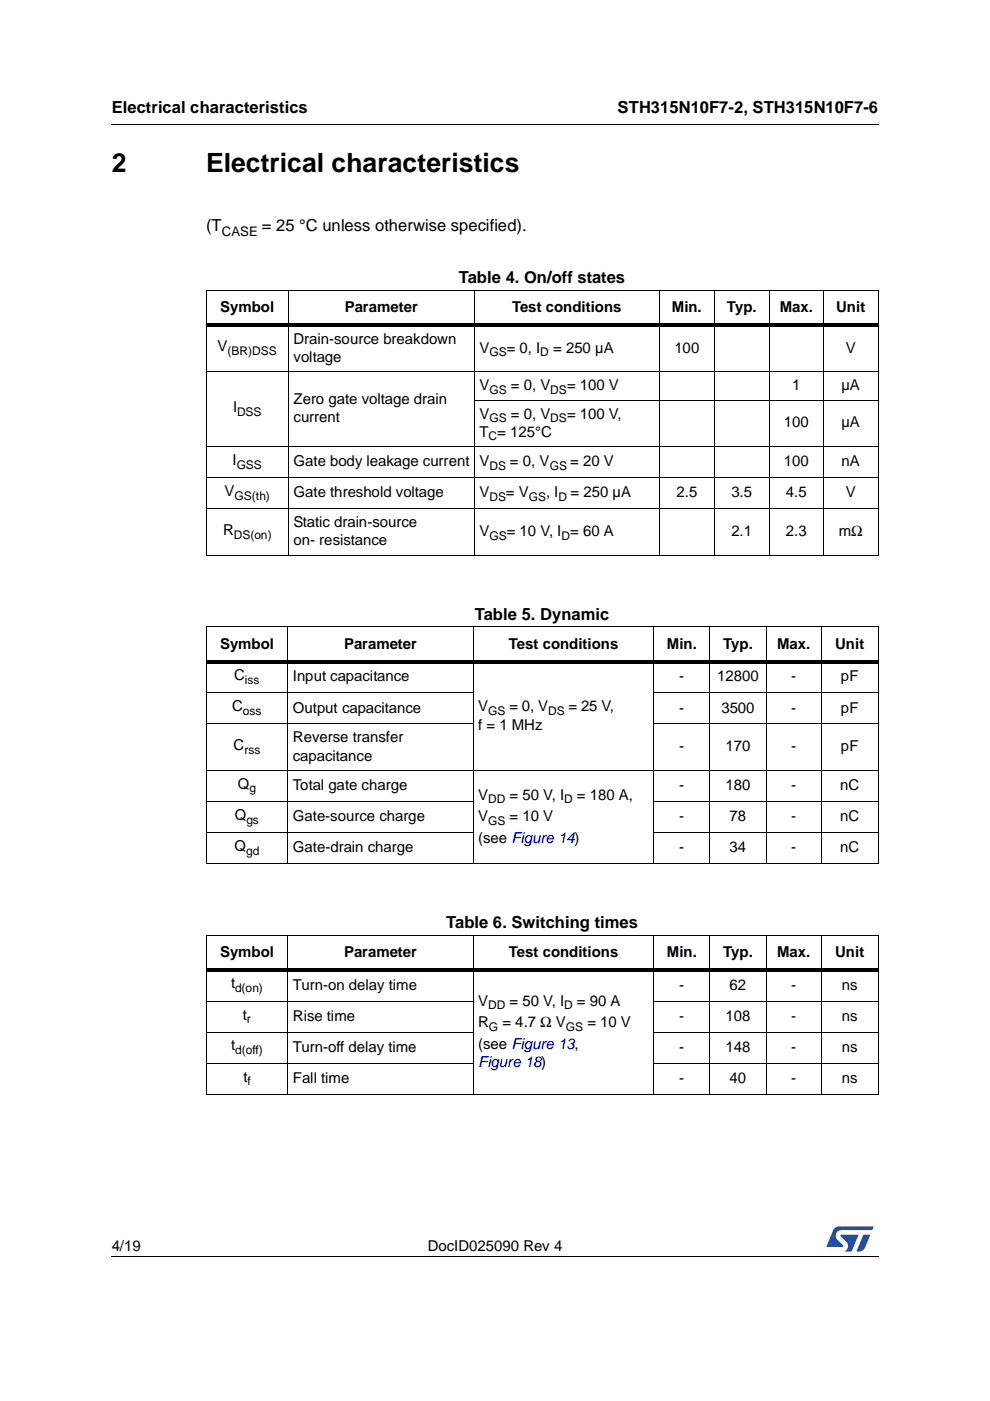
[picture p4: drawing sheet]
<svg xmlns="http://www.w3.org/2000/svg" width="210mm" height="297mm" viewBox="0 0 210 297" stroke-linecap="round" stroke-linejoin="round" font-family="sans-serif">
<defs><g id="words">
<g font-size="5.6">
<text x="23.7" y="36.4">2</text>
<text x="43.7" y="36.4">Electrical characteristics</text>
</g>
<g font-size="3.5">
<text x="23.7" y="23.9">Electrical characteristics</text>
<text x="131" y="23.9">STH315N10F7-2, STH315N10F7-6</text>
<text x="43.7" y="49.1">(T</text>
<text x="55.5" y="49.1">= 25 °C unless otherwise specified).</text>
<text x="97.3" y="60">Table 4. On/off states</text>
<text x="100.7" y="131.4">Table 5. Dynamic</text>
<text x="94.6" y="196.8">Table 6. Switching times</text>
</g>
<g font-size="3.2">
<text x="46.7" y="66.1">Symbol</text>
<text x="73.1" y="66.1">Parameter</text>
<text x="108.6" y="66.1">Test conditions</text>
<text x="142.5" y="66.1">Min.</text>
<text x="154.1" y="66.1">Typ.</text>
<text x="165.3" y="66.1">Max.</text>
<text x="177.3" y="66.1">Unit</text>
<text x="46.1" y="74.5">V</text>
<text x="62.2" y="72.9">Drain-source breakdown</text>
<text x="62.2" y="76.7">voltage</text>
<text x="101.6" y="74.8">V</text>
<text x="107.4" y="74.8">= 0, I</text>
<text x="117.3" y="74.8">= 250 µA</text>
<text x="143" y="74.8">100</text>
<text x="179.3" y="74.8">V</text>
<text x="101.6" y="82.7">V</text>
<text x="108.3" y="82.7">= 0, V</text>
<text x="120.2" y="82.7">= 100 V</text>
<text x="167.9" y="82.7">1</text>
<text x="178.4" y="82.7">µA</text>
<text x="49.4" y="87.4">I</text>
<text x="62.2" y="85.7">Zero gate voltage drain</text>
<text x="62.2" y="89.6">current</text>
<text x="101.6" y="88.7">V</text>
<text x="108.3" y="88.7">= 0, V</text>
<text x="120.2" y="88.7">= 100 V,</text>
<text x="101.6" y="92.6">T = 125°C</text>
<text x="166.2" y="90.6">100</text>
<text x="178.4" y="90.6">µA</text>
<text x="49.3" y="98.6">I</text>
<text x="62.2" y="98.9">Gate body leakage current V</text>
<text x="108.1" y="98.9">= 0, V</text>
<text x="120.9" y="98.9">= 20 V</text>
<text x="166.2" y="98.9">100</text>
<text x="178.4" y="98.9">nA</text>
<text x="47.6" y="105.2">V</text>
<text x="62.2" y="105.5">Gate threshold voltage</text>
<text x="101.6" y="105.5">V</text>
<text x="107.3" y="105.5">= V</text>
<text x="115.8" y="105.5">, I</text>
<text x="121" y="105.5">= 250 µA</text>
<text x="143.4" y="105.5">2.5</text>
<text x="155.1" y="105.5">3.5</text>
<text x="166.6" y="105.5">4.5</text>
<text x="179.3" y="105.5">V</text>
<text x="47.3" y="113.4">R</text>
<text x="62.2" y="111.8">Static drain-source</text>
<text x="101.6" y="113.7">V</text>
<text x="107.4" y="113.7">= 10 V, I = 60 A</text>
<text x="155.1" y="113.7">2.1</text>
<text x="166.6" y="113.7">2.3</text>
<text x="177.8" y="113.7">mΩ</text>
<text x="62.2" y="115.7">on- resistance</text>
<text x="46.7" y="137.5">Symbol</text>
<text x="72.9" y="137.5">Parameter</text>
<text x="107.9" y="137.5">Test conditions</text>
<text x="141.4" y="137.5">Min.</text>
<text x="153.3" y="137.5">Typ.</text>
<text x="164.8" y="137.5">Max.</text>
<text x="177.1" y="137.5">Unit</text>
<text x="49.7" y="144.2">C</text>
<text x="62.1" y="144.5">Input capacitance</text>
<text x="144" y="144.5">-</text>
<text x="152.1" y="144.5">12800</text>
<text x="167.8" y="144.5">-</text>
<text x="178.3" y="144.5">pF</text>
<text x="49.2" y="150.8">C</text>
<text x="62.1" y="151.1">Output capacitance</text>
<text x="101.4" y="150.8">V</text>
<text x="101.4" y="154.7">f = 1 MHz</text>
<text x="108" y="150.8">= 0, V</text>
<text x="120.5" y="150.8">= 25 V,</text>
<text x="144" y="151.1">-</text>
<text x="153" y="151.1">3500</text>
<text x="167.8" y="151.1">-</text>
<text x="178.3" y="151.1">pF</text>
<text x="49.5" y="159">C</text>
<text x="62.1" y="157.4">Reverse transfer</text>
<text x="62.1" y="161.2">capacitance</text>
<text x="144" y="159.3">-</text>
<text x="153.8" y="159.3">170</text>
<text x="167.8" y="159.3">-</text>
<text x="178.3" y="159.3">pF</text>
<text x="50.4" y="167.3">Q</text>
<text x="62.1" y="167.6">Total gate charge</text>
<text x="144" y="167.6">-</text>
<text x="153.8" y="167.6">180</text>
<text x="167.8" y="167.6">-</text>
<text x="178.1" y="167.6">nC</text>
<text x="49.8" y="173.8">Q</text>
<text x="101.4" y="169.5">V</text>
<text x="108" y="169.5">= 50 V, I</text>
<text x="122.3" y="169.5">= 180 A,</text>
<text x="62.1" y="174.1">Gate-source charge</text>
<text x="101.4" y="178.7">(see Figure 14)</text>
<text x="101.4" y="174.1">V</text>
<text x="108" y="174.1">= 10 V</text>
<text x="144" y="174.1">-</text>
<text x="154.7" y="174.1">78</text>
<text x="167.8" y="174.1">-</text>
<text x="178.1" y="174.1">nC</text>
<text x="49.7" y="180.4">Q</text>
<text x="62.1" y="180.7">Gate-drain charge</text>
<text x="144" y="180.7">-</text>
<text x="154.7" y="180.7">34</text>
<text x="167.8" y="180.7">-</text>
<text x="178.1" y="180.7">nC</text>
<text x="46.7" y="202.9">Symbol</text>
<text x="72.9" y="202.9">Parameter</text>
<text x="107.9" y="202.9">Test conditions</text>
<text x="141.4" y="202.9">Min.</text>
<text x="153.3" y="202.9">Typ.</text>
<text x="164.8" y="202.9">Max.</text>
<text x="177.1" y="202.9">Unit</text>
<text x="49" y="209.5">t</text>
<text x="62.1" y="209.8">Turn-on delay time</text>
<text x="144" y="209.8">-</text>
<text x="154.7" y="209.8">62</text>
<text x="167.8" y="209.8">-</text>
<text x="178.5" y="209.8">ns</text>
<text x="101.4" y="213.2">V</text>
<text x="108" y="213.2">= 50 V, I</text>
<text x="122.3" y="213.2">= 90 A</text>
<text x="51.5" y="216.2">t</text>
<text x="62.1" y="216.5">Rise time</text>
<text x="101.4" y="217.8">R</text>
<text x="106.5" y="217.8">= 4.7 Ω V</text>
<text x="124.5" y="217.8">= 10 V</text>
<text x="144" y="216.5">-</text>
<text x="153.8" y="216.5">108</text>
<text x="167.8" y="216.5">-</text>
<text x="178.5" y="216.5">ns</text>
<text x="49" y="222.7">t</text>
<text x="62.1" y="223">Turn-off delay time</text>
<text x="101.4" y="222.4">(see Figure 13,</text>
<text x="144" y="223">-</text>
<text x="153.8" y="223">148</text>
<text x="167.8" y="223">-</text>
<text x="178.5" y="223">ns</text>
<text x="51.6" y="229.3">t</text>
<text x="62.1" y="229.6">Fall time</text>
<text x="144" y="229.6">-</text>
<text x="154.7" y="229.6">40</text>
<text x="167.8" y="229.6">-</text>
<text x="178.5" y="229.6">ns</text>
<text x="23.7" y="265.1">4/19</text>
<text x="90.7" y="265.1">DocID025090 Rev 4</text>
</g>
<text font-size="3.2" fill="#00f" x="101.4" y="226.3">Figure 18)</text>
<text font-size="2.8" x="47" y="50">CASE</text>
<g font-size="2.5">
<text x="48.3" y="75.3">(BR)DSS</text>
<text x="103.8" y="75.6">GS</text>
<text x="114.6" y="75.6">D</text>
<text x="103.8" y="83.5">GS</text>
<text x="116.7" y="83.5">DS</text>
<text x="50.2" y="88.2">DSS</text>
<text x="103.8" y="89.5">GS</text>
<text x="116.7" y="89.5">DS</text>
<text x="103.6" y="93.4">C</text>
<text x="50.2" y="99.4">GSS</text>
<text x="103.8" y="99.7">DS</text>
<text x="116.5" y="99.7">GS</text>
<text x="49.7" y="106">GS(th)</text>
<text x="103.8" y="106.3">DS</text>
<text x="112.1" y="106.3">GS</text>
<text x="118.4" y="106.3">D</text>
<text x="49.6" y="114.2">DS(on)</text>
<text x="103.8" y="114.5">GS</text>
<text x="119" y="114.5">D</text>
<text x="51.9" y="145">iss</text>
<text x="51.5" y="151.6">oss</text>
<text x="103.5" y="151.6">GS</text>
<text x="116.2" y="151.6">DS</text>
<text x="51.8" y="159.8">rss</text>
<text x="52.9" y="168">g</text>
<text x="103.5" y="170.3">DD</text>
<text x="119.6" y="170.3">D</text>
<text x="52.2" y="174.6">gs</text>
<text x="103.5" y="174.9">GS</text>
<text x="52.2" y="181.2">gd</text>
<text x="49.8" y="210.4">d(on)</text>
<text x="103.5" y="214">DD</text>
<text x="119.6" y="214">D</text>
<text x="52.4" y="217">r</text>
<text x="103.7" y="218.6">G</text>
<text x="120" y="218.6">GS</text>
<text x="49.9" y="223.5">d(off)</text>
<text x="52.5" y="230.1">f</text>
</g>
</g></defs>
<path d="M23.6 26.2l.1 .2zM23.6 266.3l.1 .1z" fill="#000"/>
<path d="M23.7 26.3h162.6M23.7 266.4h162.6" fill="none" stroke="#000" stroke-width=".21"/>
<path d="M175.2 260h10v5.3h-10z" fill="#fff"/>
<g fill="#19518a">
<path d="M176.9 260.5l1-.5 7.3 .1-.3 .7h-6.4a1.31 1.31 0 0 0-1.3 1.1 1.31 1.31 0 0 0 .8 1.4l.7 .7 .1 .3-3.6 .1z"/>
<path d="M183.1 261.8h1.4l-.6 1.6a2.16 2.16 0 0 1-1.3 1.9l-1-.1z"/>
<path d="M178.3 261.8l3.7 .1-1.4 3.3-1.5 .1a1.43 1.43 0 0 0 .6-1.7l-1.4-1.4z"/>
</g>
<g fill="none" stroke="#000" stroke-width=".21">
<path d="M43.6 61.6h142.7M43.6 78.8h142.7M43.7 61.6v56M61.2 61.5v56.4M100.6 61.5v56.4M139.8 61.5v56.4M151.5 61.5v56.4M163.1 61.5v56.4M174.5 61.5v56.4M186.2 61.6v56M43.6 94.7h142.7M100.5 84.8h85.8"/>
<path d="M43.6 101.3h142.7M43.6 107.9h142.7M43.6 117.8h142.7M43.6 132.9h142.7M43.7 133v50M61 132.8v50.4M100.3 132.8v50.4M138.6 132.8v50.4M150.5 132.8v50.4M162.5 132.8v50.4M174.1 132.8v50.4M186.2 133v50"/>
<path d="M43.6 146.9h56.8M43.6 153.5h56.8M138.6 146.9h47.7M138.6 153.5h47.7M43.6 163.4h142.7M43.6 169.9h56.8M43.6 176.5h56.8M138.6 169.9h47.7M138.6 176.5h47.7M43.6 183.1h142.7M43.6 198.3h142.7M43.7 198.4v33.5"/>
<path d="M61 198.2v33.9M100.3 198.2v33.9M138.6 198.2v33.9M150.5 198.2v33.9M162.5 198.2v33.9M174.1 198.2v33.9M186.2 198.4v33.5M43.6 212.3h56.8M43.6 218.9h56.8M138.6 212.3h47.7M138.6 218.9h47.7M43.6 225.4h56.8"/>
<path d="M43.6 232h142.7M138.6 225.4h47.7"/>
</g>
<path d="M43.6 68.6h142.7v.7h-142.7zM43.6 140h142.7v.7h-142.7zM43.6 205.4h142.7v.7h-142.7z" fill="#000"/>
<use href="#words"/>
</svg>
